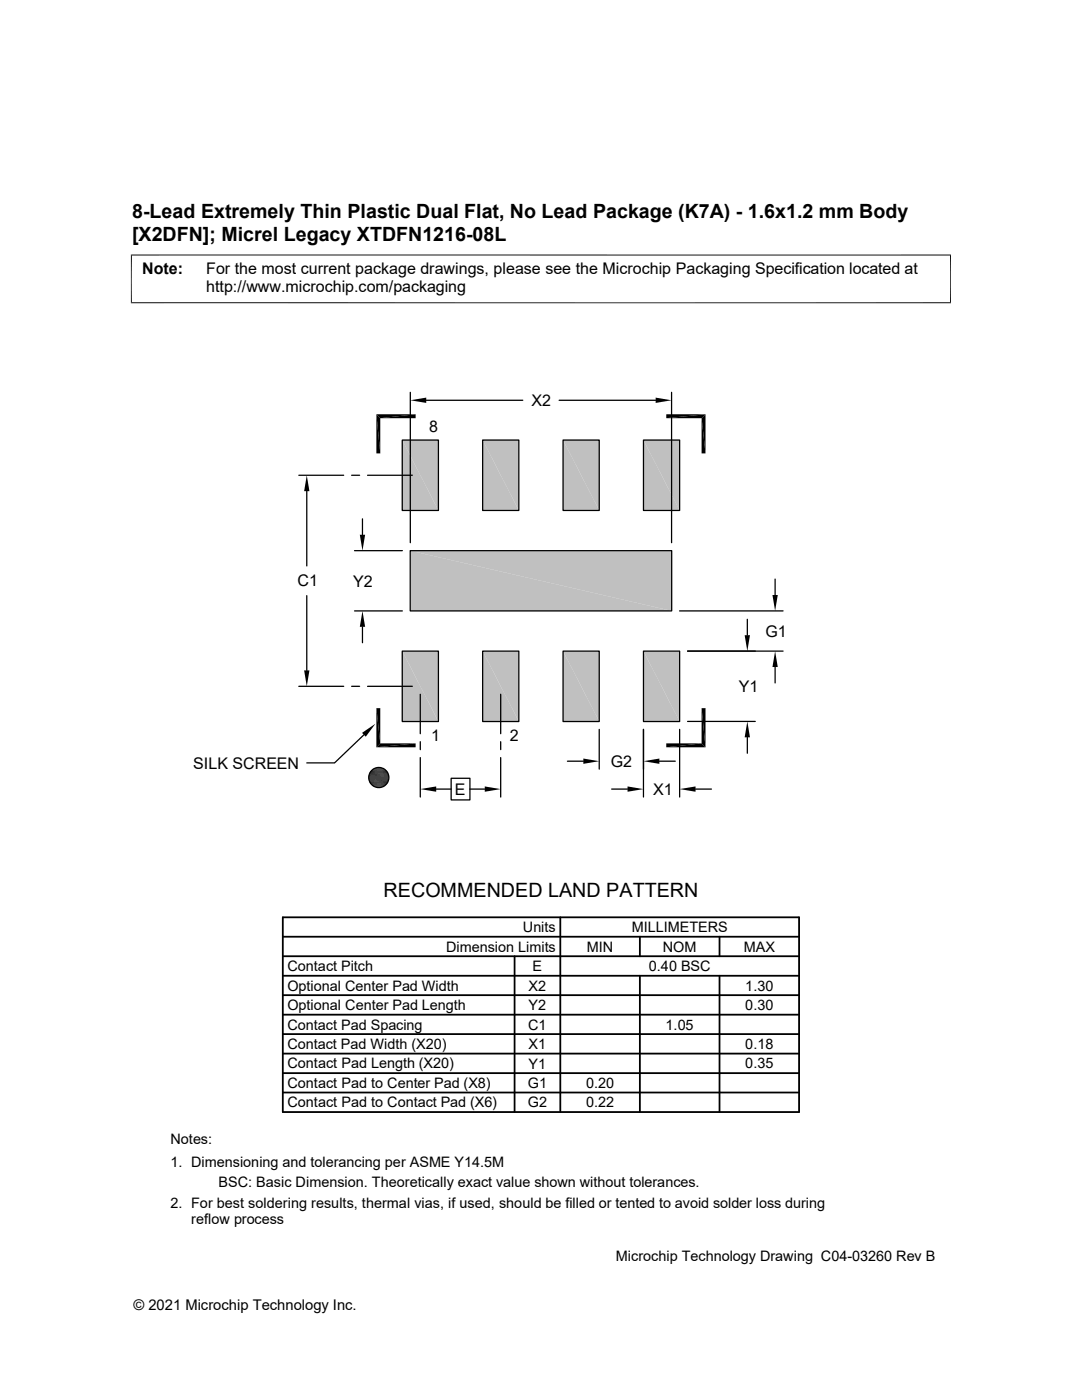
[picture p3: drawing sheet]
<svg xmlns="http://www.w3.org/2000/svg" width="216mm" height="279mm" viewBox="0 0 216 279" stroke-linecap="round" stroke-linejoin="round" font-family="sans-serif">
<defs><g id="words">
<g font-size="3.9">
<text x="26.4" y="43.5">8-Lead Extremely Thin Plastic Dual Flat, No Lead Package (K7A) - 1.6x1.2 mm Body</text>
<text x="26.4" y="48.1">[X2DFN]; Micrel Legacy XTDFN1216-08L</text>
<text x="76.5" y="178.9">RECOMMENDED LAND PATTERN</text>
</g>
<g font-size="3.2">
<text x="28.4" y="54.7">Note:</text>
<text x="41.1" y="58.3">http://www.microchip.com/packaging</text>
<text x="41.1" y="54.7">For the most current package drawings, please see the Microchip Packaging Specification located at</text>
<text x="106.1" y="81">X2</text>
<text x="85.7" y="86.2">8</text>
<text x="59.4" y="117">C1</text>
<text x="70.4" y="117.1">Y2</text>
<text x="152.7" y="127.1">G1</text>
<text x="147.4" y="138.1">Y1</text>
<text x="86" y="147.8">1</text>
<text x="101.7" y="147.8">2</text>
<text x="38.6" y="153.4">SILK SCREEN</text>
<text x="121.9" y="153">G2</text>
<text x="90.8" y="158.6">E</text>
<text x="130.3" y="158.6">X1</text>
</g>
<g font-size="2.9">
<text x="89" y="189.9">Dimension Limits</text>
<text x="104.3" y="186">Units</text>
<text x="117.1" y="189.9">MIN</text>
<text x="126" y="186">MILLIMETERS</text>
<text x="132.3" y="189.9">NOM</text>
<text x="148.4" y="189.9">MAX</text>
<text x="57.3" y="197.7">Optional Center Pad Width</text>
<text x="57.3" y="193.8">Contact Pitch</text>
<text x="105.5" y="197.7">X2</text>
<text x="106.3" y="193.8">E</text>
<text x="129.5" y="193.8">0.40 BSC</text>
<text x="148.7" y="197.7">1.30</text>
<text x="57.3" y="201.6">Optional Center Pad Length</text>
<text x="105.5" y="201.6">Y2</text>
<text x="148.7" y="201.6">0.30</text>
<text x="57.3" y="205.5">Contact Pad Spacing</text>
<text x="57.3" y="209.4">Contact Pad Width (X20)</text>
<text x="105.4" y="205.5">C1</text>
<text x="105.5" y="209.4">X1</text>
<text x="132.8" y="205.5">1.05</text>
<text x="148.7" y="209.4">0.18</text>
<text x="57.3" y="213.2">Contact Pad Length (X20)</text>
<text x="105.5" y="213.3">Y1</text>
<text x="148.7" y="213.2">0.35</text>
<text x="57.3" y="217.1">Contact Pad to Center Pad (X8)</text>
<text x="57.3" y="221">Contact Pad to Contact Pad (X6)</text>
<text x="105.3" y="217.1">G1</text>
<text x="105.3" y="221">G2</text>
<text x="116.9" y="217.1">0.20</text>
<text x="116.9" y="221">0.22</text>
<text x="34" y="228.3">Notes:</text>
<text x="34" y="232.9">1. Dimensioning and tolerancing per ASME Y14.5M</text>
<text x="43.6" y="237">BSC: Basic Dimension. Theoretically exact value shown without tolerances.</text>
<text x="34" y="241">2. For best soldering results, thermal vias, if used, should be filled or tented to avoid solder loss during</text>
<text x="38.1" y="244.3">reflow process</text>
<text x="122.9" y="251.7">Microchip Technology Drawing C04-03260 Rev B</text>
<text x="26.6" y="261.3">© 2021 Microchip Technology Inc.</text>
</g>
</g></defs>
<g fill="#c0c0c0">
<path d="M128.4 87.8l7.2 14.1h-7.2z"/>
<path d="M128.4 87.8h7.2v14.1z"/>
<path d="M112.4 87.8l7.2 14.1h-7.2z"/>
<path d="M112.4 87.8h7.2v14.1z"/>
<path d="M96.3 87.8l7.2 14.1h-7.2z"/>
<path d="M96.3 87.8h7.2v14.1z"/>
<path d="M80.3 87.8l7.2 14.1h-7.2z"/>
<path d="M80.3 87.8h7.2v14.1z"/>
<path d="M81.9 109.9l52.1 12h-52.1z"/>
<path d="M81.9 109.9h52.1v12z"/>
<path d="M128.4 129.9l7.2 14.1h-7.2z"/>
<path d="M128.4 129.9h7.2v14.1z"/>
<path d="M112.4 129.9l7.2 14.1h-7.2z"/>
<path d="M112.4 129.9h7.2v14.1z"/>
<path d="M96.3 129.9l7.2 14.1h-7.2z"/>
<path d="M96.3 129.9h7.2v14.1z"/>
<path d="M80.3 129.9l7.2 14.1h-7.2z"/>
<path d="M80.3 129.9h7.2v14.1z"/>
</g>
<g fill="none" stroke="#000" stroke-width=".25">
<path d="M81.9 78.3v30M85 79.9h19.3M111.6 79.9h19.2M134 78.3v30M59.6 94.8h9M61.2 98v14.9M70.2 94.8h1.6M73.3 94.8h9M80.3 87.8h7.2v14.1h-7.2zM96.3 87.8h7.2v14.1h-7.2zM112.4 87.8h7.2v14.1h-7.2zM128.4 87.8h7.2v14.1h-7.2z"/>
<path d="M61.2 118.9v14.9M70.7 109.9h9.6M72.3 103.5v3.2M81.9 109.9h52.1v12h-52.1zM154.7 115.6v3.1M59.6 137h9M70.2 137h1.6M70.7 121.9h9.6M72.3 125.1v3.2M73.3 137h9M80.3 129.9h7.2v14.1h-7.2zM83.9 138.6v7.8"/>
<path d="M96.3 129.9h7.2v14.1h-7.2zM99.9 138.6v7.8M112.4 129.9h7.2v14.1h-7.2zM128.4 129.9h7.2v14.1h-7.2zM135.6 121.9h20.7M137.2 129.9h19.1M149.1 123.6v3.2M154.7 133.1v3.2M72.6 146.6l-5.8 5.7h-5.6M83.9 148v1.6M83.9 151.2v7.9M87 157.5h3"/>
<path d="M90 155.3h3.8v4.3h-3.8zM93.8 157.5h2.9M99.9 148v1.6M99.9 151.2v7.9M113.2 151.9h3.2M119.6 145.6v7.9M122 157.5h3.2M128.4 145.6v13.5M131.6 151.9h3.1M135.6 145.6v13.5M137.2 144h13.5M138.8 157.5h3.2"/>
<path d="M149.1 147.2v3.1"/>
<circle cx="75.6" cy="155.2" r="2.01"/>
</g>
<g fill="none" stroke="#000" stroke-width=".36">
<path d="M56.4 186.9h103M56.4 183.1h103v38.8h-103zM56.4 190.8h103M56.4 198.6h103M56.4 194.7h103M102.7 190.8v31.1M111.8 183.1v38.8M127.7 186.9v3.9M127.7 194.7v27.2M143.6 186.9v3.9M143.6 194.7v27.2M56.4 210.3h103"/>
<path d="M56.4 214.2h103M56.4 202.5h103M56.4 218h103M56.4 206.4h103"/>
</g>
<g fill="#000">
<path d="M81.9 79.9l3.1-.5v1zM130.8 79.4l3.2 .5-3.2 .5zM61.2 94.8l.5 3.2h-1zM75.1 82.7l.8 7.8h-.8zM75.1 82.7h7.8l-7 .8zM75.1 82.7l.8 .8v7zM75.9 83.5l7-.8v.8zM132.9 82.7h7.9l-7.9 .8zM132.9 83.5l7.9-.8-.8 .8zM140 83.5l.8 7h-.8zM140 83.5l.8-.8v7.8zM71.8 106.7h1.1l-.6 3.2z"/>
<path d="M154.1 118.7h1.1l-.5 3.2zM60.7 133.8h1l-.5 3.2zM72.3 121.9l.6 3.2h-1.1zM148.6 126.8h1l-.5 3.1zM154.7 129.9l.5 3.2h-1.1zM72.2 146.3l2.7-1.9-1.9 2.6zM74.6 156.9l1.8 .1zM74.8 153.3l1.8 .1zM74.8 157l1.4 .1zM74.8 157h1.6zM74.8 153.3h1.6zM74.9 153.2l1.5 .1z"/>
<path d="M74.9 157.1h1.2zM74.9 157.1h1.3zM75.1 141.3l.8 7.1-.8 .7zM74.9 153.2h1.3zM75.1 153.2h1.1zM75.1 157.1l.7 .1zM75.1 157.1h1zM75.1 153.2h1zM75.3 153.2h.8zM75.3 157.2h.5zM75.3 153.2h.5zM75.1 141.3h.8v7.1z"/>
<path d="M75.1 149.1l7.8-.7v.7zM75.1 149.1l.8-.7h7zM83.9 157.5l3.1-.5v1zM96.7 157l3.2 .5-3.2 .5zM116.4 151.4l3.2 .5-3.2 .5zM125.2 157l3.2 .5-3.2 .5zM128.4 151.9l3.2-.5v1zM135.6 157.5l3.2-.5v1zM140 141.3l.8 7.8-.8-.7zM132.9 148.4h7.1l-7.1 .7zM140 141.3h.8v7.8zM132.9 149.1l7.1-.7 .8 .7z"/>
<path d="M149.1 144l.5 3.2h-1z"/>
</g>
<g fill="none" stroke="#000" stroke-width=".2">
<path d="M26.1 50.9h163.7M26.2 50.8v9.7M189.7 50.8v9.7M26.1 60.4h163.7M73.6 154.9h4M73.6 155.1h4M73.6 155.3h4M73.6 155.5h4M73.6 155.6h4M73.6 154.7h4M73.6 154.5h3.9M73.6 155.8h3.9"/>
<path d="M73.7 156h3.8M73.7 154.3h3.8M73.8 156.2h3.6M73.8 154.2h3.6M73.9 154h3.4M73.9 156.3h3.4M74 156.5h3.2M74 153.8h3.2M74.1 156.6h3M74.1 153.7h3M74.3 156.8h2.6M74.3 153.6h2.6"/>
<path d="M74.4 153.5h2.4M74.4 156.9h2.4M74.6 153.4h2M74.6 157h2"/>
</g>
<use href="#words"/>
</svg>
